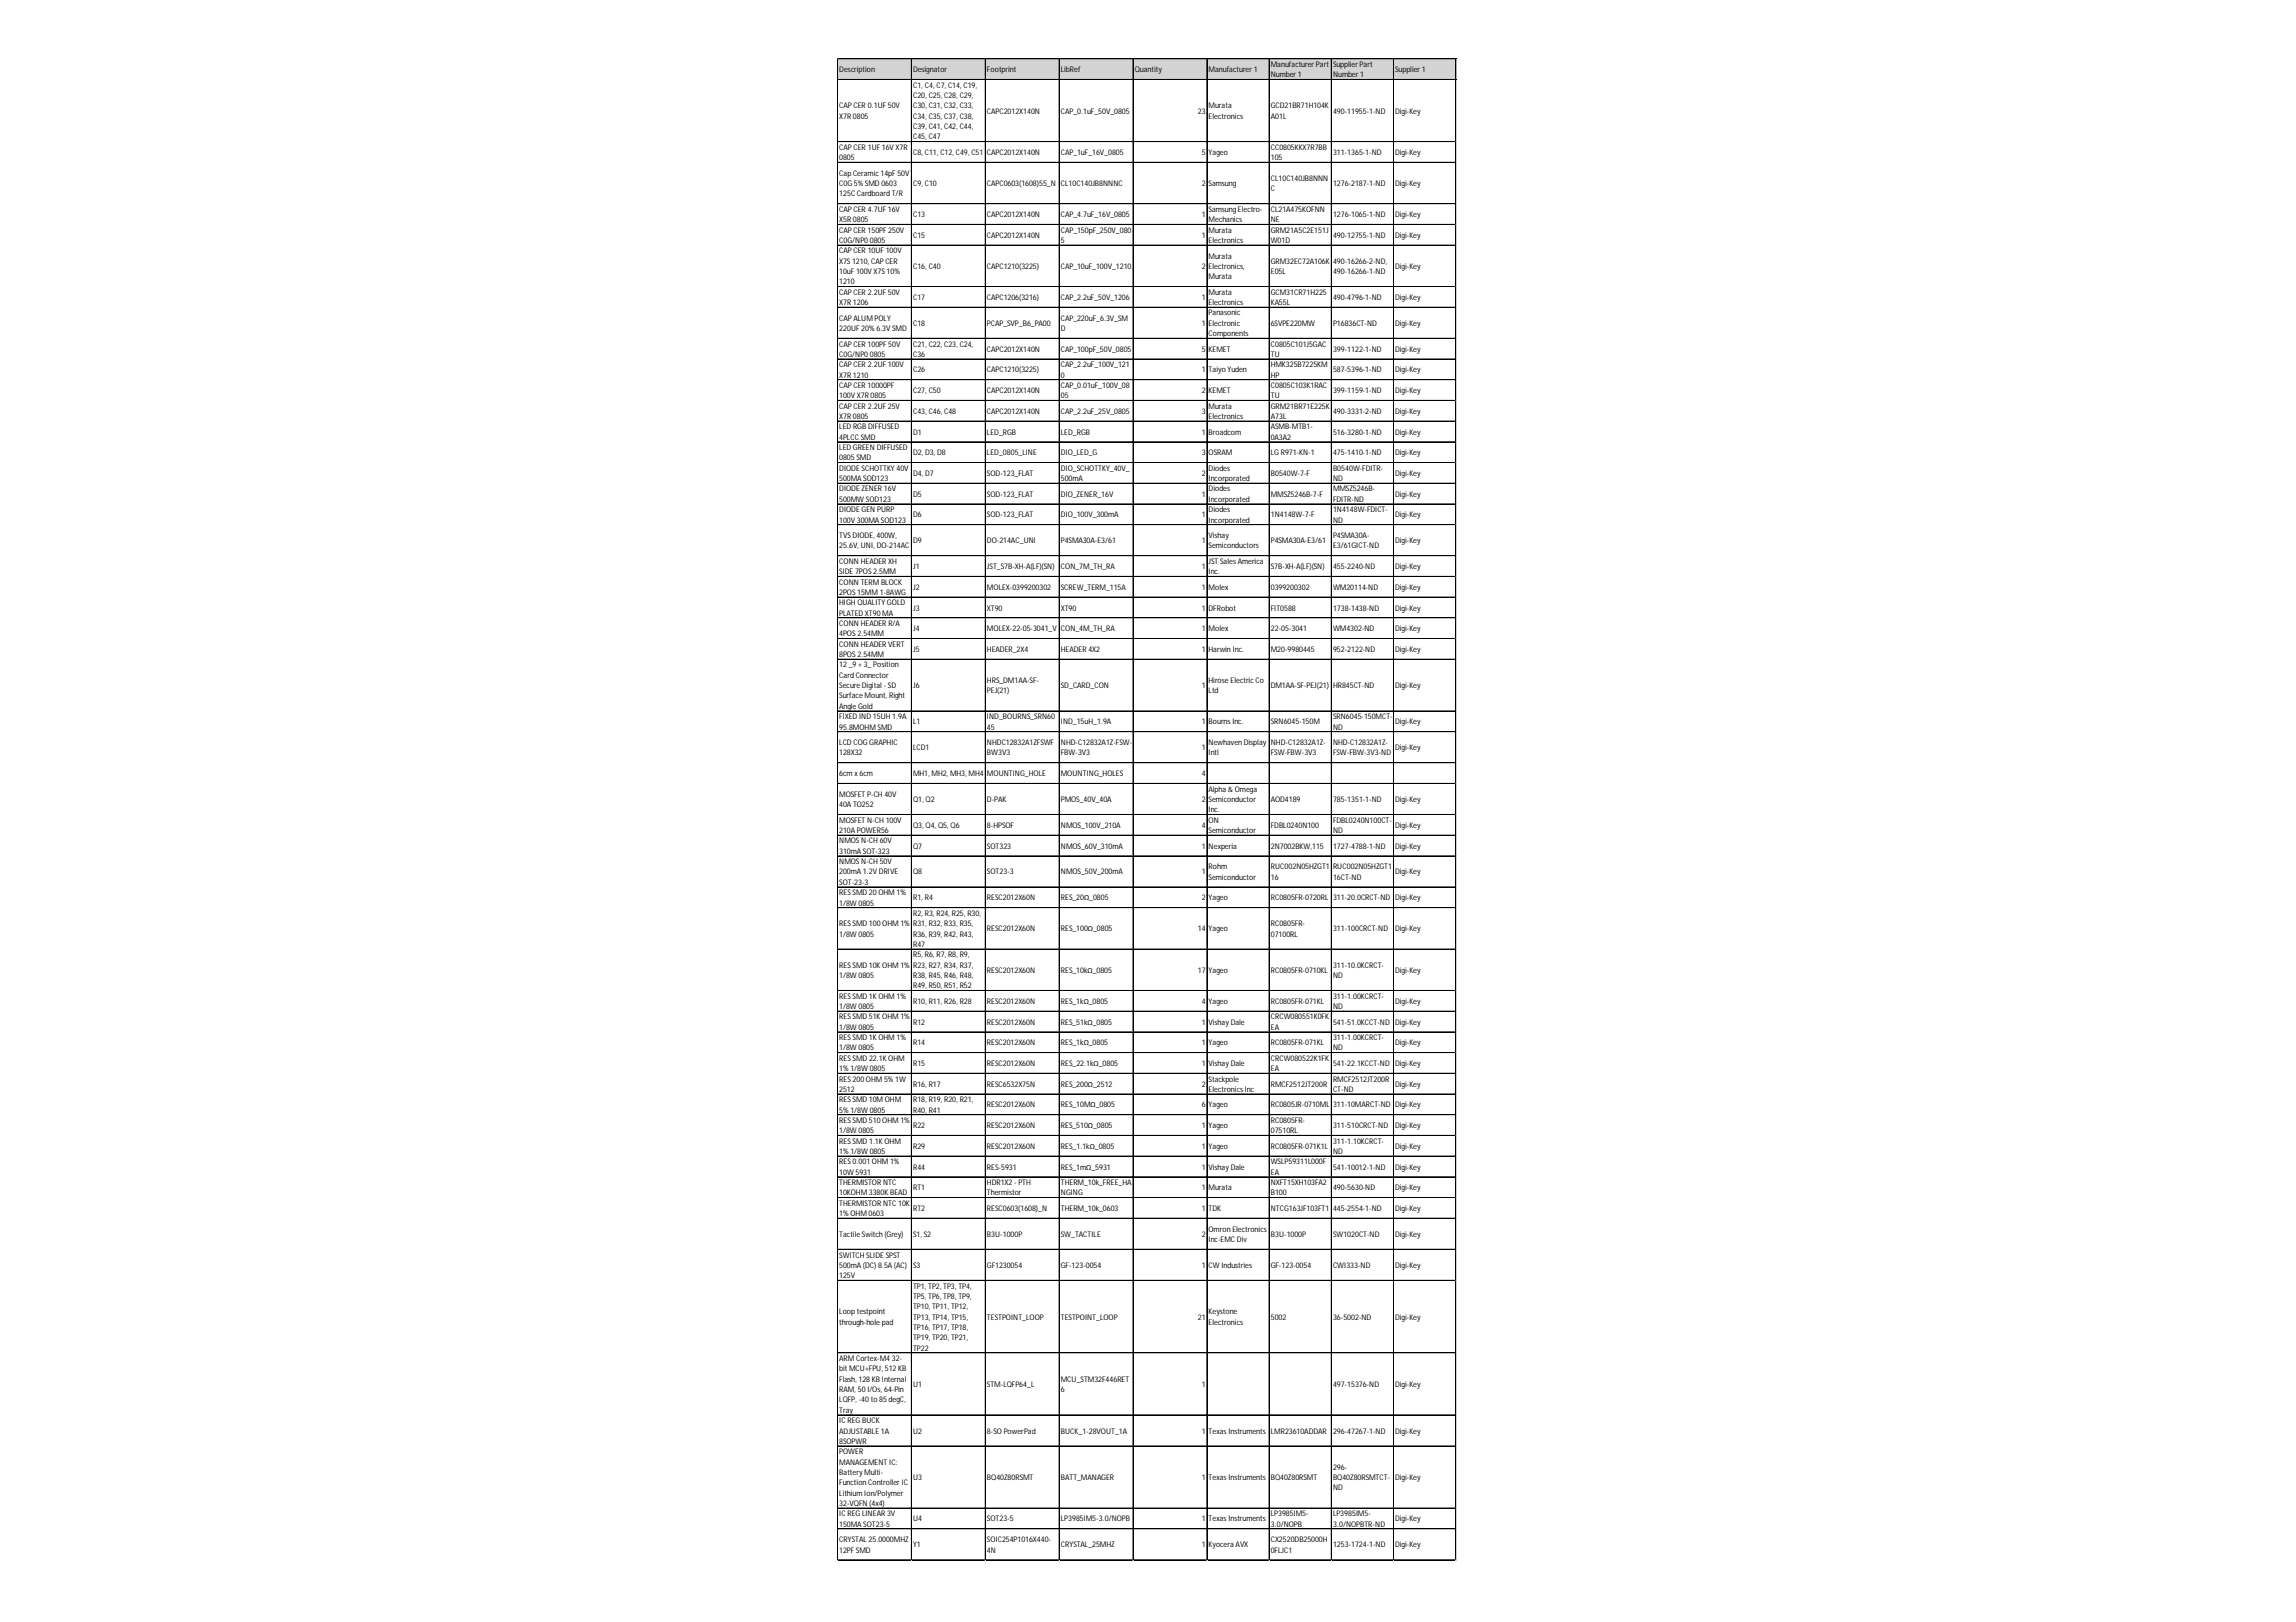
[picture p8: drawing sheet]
<svg xmlns="http://www.w3.org/2000/svg" width="297mm" height="210mm" viewBox="0 0 297 210" stroke-linecap="round" stroke-linejoin="round" font-family="sans-serif">
<defs><g id="words">
<g font-size="1">
<text x="108.6" y="9.3">Description</text>
<text x="118.1" y="9.3">Designator</text>
<text x="118.1" y="11.4">C1, C4, C7, C14, C19,</text>
<text x="127.7" y="9.3">Footprint</text>
<text x="137.2" y="9.3">LibRef</text>
<text x="146.8" y="9.3">Quantity</text>
<text x="156.4" y="9.3">Manufacturer 1</text>
<text x="164.4" y="8.7">Manufacturer Part</text>
<text x="164.4" y="10">Number 1</text>
<text x="172.5" y="8.7">Supplier Part</text>
<text x="172.5" y="10">Number 1</text>
<text x="180.5" y="9.3">Supplier 1</text>
<text x="108.6" y="14">CAP CER 0.1UF 50V</text>
<text x="108.6" y="15.4">X7R 0805</text>
<text x="118.1" y="12.7">C20, C25, C28, C29,</text>
<text x="118.1" y="14">C30, C31, C32, C33,</text>
<text x="118.1" y="15.4">C34, C35, C37, C38,</text>
<text x="118.1" y="16.7">C39, C41, C42, C44,</text>
<text x="127.7" y="14.7">CAPC2012X140N</text>
<text x="137.2" y="14.7">CAP_0.1uF_50V_0805</text>
<text x="155" y="14.7">23</text>
<text x="156.4" y="14">Murata</text>
<text x="156.4" y="15.4">Electronics</text>
<text x="164.4" y="14">GCD21BR71H104K</text>
<text x="164.4" y="15.4">A01L</text>
<text x="172.5" y="14.7">490-11955-1-ND</text>
<text x="180.5" y="14.7">Digi-Key</text>
<text x="108.6" y="19.4">CAP CER 1UF 16V X7R</text>
<text x="108.6" y="20.7">0805</text>
<text x="108.6" y="22.7">Cap Ceramic14pF 50V</text>
<text x="118.1" y="18.1">C45, C47</text>
<text x="118.1" y="20.1">C8, C11, C12, C49, C51</text>
<text x="127.7" y="20.1">CAPC2012X140N</text>
<text x="137.2" y="20.1">CAP_1uF_16V_0805</text>
<text x="155.5" y="20.1">5</text>
<text x="156.4" y="20.1">Yageo</text>
<text x="164.4" y="19.4">CC0805KKX7R7BB</text>
<text x="164.4" y="20.7">105</text>
<text x="164.4" y="23.4">CL10C140JB8NNN</text>
<text x="172.5" y="20.1">311-1365-1-ND</text>
<text x="180.5" y="20.1">Digi-Key</text>
<text x="108.6" y="24.1">C0G 5% SMD 0603</text>
<text x="108.6" y="25.4">125C Cardboard T/R</text>
<text x="108.6" y="27.4">CAP CER 4.7UF 16V</text>
<text x="108.6" y="28.8">X5R 0805</text>
<text x="118.1" y="24.1">C9, C10</text>
<text x="118.1" y="28.1">C13</text>
<text x="127.7" y="24.1">CAPC0603(1608)55_N</text>
<text x="127.7" y="28.1">CAPC2012X140N</text>
<text x="137.2" y="24.1">CL10C140JB8NNNC</text>
<text x="137.2" y="28.1">CAP_4.7uF_16V_0805</text>
<text x="155.5" y="24.1">2</text>
<text x="155.5" y="28.1">1</text>
<text x="156.4" y="24.1">Samsung</text>
<text x="156.4" y="27.4">Samsung Electro-</text>
<text x="156.4" y="28.8">Mechanics</text>
<text x="164.4" y="24.7">C</text>
<text x="164.4" y="27.4">CL21A475KOFNN</text>
<text x="164.4" y="28.8">NE</text>
<text x="172.5" y="24.1">1276-2187-1-ND</text>
<text x="172.5" y="28.1">1276-1065-1-ND</text>
<text x="180.5" y="24.1">Digi-Key</text>
<text x="180.5" y="28.1">Digi-Key</text>
<text x="108.6" y="30.1">CAP CER 150PF 250V</text>
<text x="108.6" y="31.4">C0G/NP0 0805</text>
<text x="108.6" y="32.8">CAP CER 10UF 100V</text>
<text x="108.6" y="34.1">X7S1210, CAP CER</text>
<text x="108.6" y="35.5">10uF 100V X7S10%</text>
<text x="118.1" y="30.8">C15</text>
<text x="118.1" y="34.8">C16, C40</text>
<text x="127.7" y="30.8">CAPC2012X140N</text>
<text x="127.7" y="34.8">CAPC1210(3225)</text>
<text x="137.2" y="30.1">CAP_150pF_250V_080</text>
<text x="137.2" y="31.4">5</text>
<text x="137.2" y="34.8">CAP_10uF_100V_1210</text>
<text x="155.5" y="30.8">1</text>
<text x="155.5" y="34.8">2</text>
<text x="156.4" y="30.1">Murata</text>
<text x="156.4" y="31.4">Electronics</text>
<text x="156.4" y="33.5">Murata</text>
<text x="156.4" y="34.8">Electronics,</text>
<text x="164.4" y="30.1">GRM21A5C2E151J</text>
<text x="164.4" y="31.4">W01D</text>
<text x="164.4" y="34.1">GRM32EC72A106K</text>
<text x="164.4" y="35.5">E05L</text>
<text x="172.5" y="30.8">490-12755-1-ND</text>
<text x="172.5" y="34.1">490-16266-2-ND,</text>
<text x="172.5" y="35.5">490-16266-1-ND</text>
<text x="180.5" y="30.8">Digi-Key</text>
<text x="180.5" y="34.8">Digi-Key</text>
<text x="108.6" y="36.8">1210</text>
<text x="108.6" y="38.1">CAP CER 2.2UF 50V</text>
<text x="108.6" y="39.5">X7R 1206</text>
<text x="108.6" y="41.5">CAPALUM POLY</text>
<text x="118.1" y="38.8">C17</text>
<text x="127.7" y="38.8">CAPC1206(3216)</text>
<text x="137.2" y="38.8">CAP_2.2uF_50V_1206</text>
<text x="137.2" y="41.5">CAP_220uF_6.3V_SM</text>
<text x="155.5" y="38.8">1</text>
<text x="156.4" y="36.1">Murata</text>
<text x="156.4" y="38.1">Murata</text>
<text x="156.4" y="39.5">Electronics</text>
<text x="156.4" y="40.8">Panasonic</text>
<text x="164.4" y="38.1">GCM31CR71H225</text>
<text x="164.4" y="39.5">KA55L</text>
<text x="172.5" y="38.8">490-4796-1-ND</text>
<text x="180.5" y="38.8">Digi-Key</text>
<text x="108.6" y="42.8">220UF 20% 6.3V SMD</text>
<text x="108.6" y="44.8">CAP CER 100PF 50V</text>
<text x="108.6" y="46.2">C0G/NP0 0805</text>
<text x="108.6" y="47.5">CAP CER 2.2UF 100V</text>
<text x="118.1" y="42.2">C18</text>
<text x="118.1" y="44.8">C21, C22, C23, C24,</text>
<text x="118.1" y="46.2">C36</text>
<text x="127.7" y="42.2">PCAP_SVP_B6_PA00</text>
<text x="127.7" y="45.5">CAPC2012X140N</text>
<text x="137.2" y="42.8">D</text>
<text x="137.2" y="45.5">CAP_100pF_50V_0805</text>
<text x="137.2" y="47.5">CAP_2.2uF_100V_121</text>
<text x="155.5" y="42.2">1</text>
<text x="155.5" y="45.5">5</text>
<text x="156.4" y="42.2">Electronic</text>
<text x="156.4" y="43.5">Components</text>
<text x="156.4" y="45.5">KEMET</text>
<text x="164.4" y="42.2">6SVPE220MW</text>
<text x="164.4" y="44.8">C0805C101J5GAC</text>
<text x="164.4" y="46.2">TU</text>
<text x="164.4" y="47.5">HMK325B7225KM</text>
<text x="172.5" y="42.2">P16836CT-ND</text>
<text x="172.5" y="45.5">399-1122-1-ND</text>
<text x="180.5" y="42.2">Digi-Key</text>
<text x="180.5" y="45.5">Digi-Key</text>
<text x="108.6" y="48.9">X7R 1210</text>
<text x="108.6" y="50.2">CAP CER 10000PF</text>
<text x="108.6" y="51.5">100V X7R 0805</text>
<text x="108.6" y="52.9">CAP CER 2.2UF 25V</text>
<text x="118.1" y="48.2">C26</text>
<text x="118.1" y="50.9">C27, C50</text>
<text x="118.1" y="53.6">C43, C46, C48</text>
<text x="127.7" y="48.2">CAPC1210(3225)</text>
<text x="127.7" y="50.9">CAPC2012X140N</text>
<text x="127.7" y="53.6">CAPC2012X140N</text>
<text x="137.2" y="48.9">0</text>
<text x="137.2" y="50.2">CAP_0.01uF_100V_08</text>
<text x="137.2" y="51.5">05</text>
<text x="137.2" y="53.6">CAP_2.2uF_25V_0805</text>
<text x="155.5" y="48.2">1</text>
<text x="155.5" y="50.9">2</text>
<text x="155.5" y="53.6">3</text>
<text x="156.4" y="48.2">Taiyo Yuden</text>
<text x="156.4" y="50.9">KEMET</text>
<text x="156.4" y="52.9">Murata</text>
<text x="164.4" y="48.9">HP</text>
<text x="164.4" y="50.2">C0805C103K1RAC</text>
<text x="164.4" y="51.5">TU</text>
<text x="164.4" y="52.9">GRM21BR71E225K</text>
<text x="172.5" y="48.2">587-5396-1-ND</text>
<text x="172.5" y="50.9">399-1159-1-ND</text>
<text x="172.5" y="53.6">490-3331-2-ND</text>
<text x="180.5" y="48.2">Digi-Key</text>
<text x="180.5" y="50.9">Digi-Key</text>
<text x="180.5" y="53.6">Digi-Key</text>
<text x="108.6" y="54.2">X7R 0805</text>
<text x="108.6" y="55.6">LED RGB DIFFUSED</text>
<text x="108.6" y="56.9">4PLCC SMD</text>
<text x="108.6" y="58.2">LED GREEN DIFFUSED</text>
<text x="108.6" y="59.6">0805 SMD</text>
<text x="118.1" y="56.2">D1</text>
<text x="118.1" y="58.9">D2, D3, D8</text>
<text x="127.7" y="56.2">LED_RGB</text>
<text x="127.7" y="58.9">LED_0805_LINE</text>
<text x="137.2" y="56.2">LED_RGB</text>
<text x="137.2" y="58.9">DIO_LED_G</text>
<text x="155.5" y="56.2">1</text>
<text x="155.5" y="58.9">3</text>
<text x="156.4" y="54.2">Electronics</text>
<text x="156.4" y="56.2">Broadcom</text>
<text x="156.4" y="58.9">OSRAM</text>
<text x="164.4" y="54.2">A73L</text>
<text x="164.4" y="55.6">ASMB-MTB1-</text>
<text x="164.4" y="56.9">0A3A2</text>
<text x="164.4" y="58.9">LG R971-KN-1</text>
<text x="172.5" y="56.2">516-3280-1-ND</text>
<text x="172.5" y="58.9">475-1410-1-ND</text>
<text x="180.5" y="56.2">Digi-Key</text>
<text x="180.5" y="58.9">Digi-Key</text>
<text x="108.6" y="60.9">DIODE SCHOTTKY 40V</text>
<text x="108.6" y="62.3">500MA SOD123</text>
<text x="108.6" y="63.6">DIODE ZENER 16V</text>
<text x="108.6" y="64.9">500MW SOD123</text>
<text x="118.1" y="61.6">D4, D7</text>
<text x="118.1" y="64.3">D5</text>
<text x="127.7" y="61.6">SOD-123_FLAT</text>
<text x="127.7" y="64.3">SOD-123_FLAT</text>
<text x="137.2" y="60.9">DIO_SCHOTTKY_40V_</text>
<text x="137.2" y="62.3">500mA</text>
<text x="137.2" y="64.3">DIO_ZENER_16V</text>
<text x="155.5" y="61.6">2</text>
<text x="155.5" y="64.3">1</text>
<text x="156.4" y="60.9">Diodes</text>
<text x="156.4" y="62.3">Incorporated</text>
<text x="156.4" y="63.6">Diodes</text>
<text x="156.4" y="64.9">Incorporated</text>
<text x="164.4" y="61.6">B0540W-7-F</text>
<text x="164.4" y="64.3">MMSZ5246B-7-F</text>
<text x="172.5" y="60.9">B0540W-FDITR-</text>
<text x="172.5" y="62.3">ND</text>
<text x="172.5" y="63.6">MMSZ5246B-</text>
<text x="172.5" y="64.9">FDITR-ND</text>
<text x="180.5" y="61.6">Digi-Key</text>
<text x="180.5" y="64.3">Digi-Key</text>
<text x="108.6" y="66.3">DIODE GEN PURP</text>
<text x="108.6" y="67.6">100V 300MA SOD123</text>
<text x="108.6" y="69.6">TVSDIODE, 400W,</text>
<text x="108.6" y="71">25.6V, UNI, DO-214AC</text>
<text x="118.1" y="66.9">D6</text>
<text x="118.1" y="70.3">D9</text>
<text x="127.7" y="66.9">SOD-123_FLAT</text>
<text x="127.7" y="70.3">DO-214AC_UNI</text>
<text x="137.2" y="66.9">DIO_100V_300mA</text>
<text x="137.2" y="70.3">P4SMA30A-E3/61</text>
<text x="155.5" y="66.9">1</text>
<text x="155.5" y="70.3">1</text>
<text x="156.4" y="66.3">Diodes</text>
<text x="156.4" y="67.6">Incorporated</text>
<text x="156.4" y="69.6">Vishay</text>
<text x="156.4" y="71">Semiconductors</text>
<text x="164.4" y="66.9">1N4148W-7-F</text>
<text x="164.4" y="70.3">P4SMA30A-E3/61</text>
<text x="172.5" y="66.3">1N4148W-FDICT-</text>
<text x="172.5" y="67.6">ND</text>
<text x="172.5" y="69.6">P4SMA30A-</text>
<text x="172.5" y="71">E3/61GICT-ND</text>
<text x="180.5" y="66.9">Digi-Key</text>
<text x="180.5" y="70.3">Digi-Key</text>
<text x="108.6" y="73">CONN HEADER XH</text>
<text x="108.6" y="74.3">SIDE 7POS 2.5MM</text>
<text x="108.6" y="75.7">CONN TERM BLOCK</text>
<text x="108.6" y="77">2POS15MM 1-8AWG</text>
<text x="118.1" y="73.6">J1</text>
<text x="118.1" y="76.3">J2</text>
<text x="127.7" y="73.6">JST_S7B-XH-A(LF)(SN)</text>
<text x="127.7" y="76.3">MOLEX-0399200302</text>
<text x="137.2" y="73.6">CON_7M_TH_RA</text>
<text x="137.2" y="76.3">SCREW_TERM_115A</text>
<text x="155.5" y="73.6">1</text>
<text x="155.5" y="76.3">1</text>
<text x="156.4" y="73">JST Sales America</text>
<text x="156.4" y="74.3">Inc.</text>
<text x="156.4" y="76.3">Molex</text>
<text x="164.4" y="73.6">S7B-XH-A(LF)(SN)</text>
<text x="164.4" y="76.3">0399200302</text>
<text x="172.5" y="73.6">455-2240-ND</text>
<text x="172.5" y="76.3">WM20114-ND</text>
<text x="180.5" y="73.6">Digi-Key</text>
<text x="180.5" y="76.3">Digi-Key</text>
<text x="108.6" y="78.3">HIGH QUALITY GOLD</text>
<text x="108.6" y="79.7">PLATED XT90 MA</text>
<text x="108.6" y="81">CONN HEADER R/A</text>
<text x="108.6" y="82.4">4POS 2.54MM</text>
<text x="108.6" y="83.7">CONN HEADER VERT</text>
<text x="118.1" y="79">J3</text>
<text x="118.1" y="81.7">J4</text>
<text x="127.7" y="79">XT90</text>
<text x="127.7" y="81.7">MOLEX-22-05-3041_V</text>
<text x="137.2" y="79">XT90</text>
<text x="137.2" y="81.7">CON_4M_TH_RA</text>
<text x="155.5" y="79">1</text>
<text x="155.5" y="81.7">1</text>
<text x="156.4" y="79">DFRobot</text>
<text x="156.4" y="81.7">Molex</text>
<text x="164.4" y="79">FIT0588</text>
<text x="164.4" y="81.7">22-05-3041</text>
<text x="172.5" y="79">1738-1438-ND</text>
<text x="172.5" y="81.7">WM4302-ND</text>
<text x="180.5" y="79">Digi-Key</text>
<text x="180.5" y="81.7">Digi-Key</text>
<text x="108.6" y="85">8POS 2.54MM</text>
<text x="108.6" y="86.4">12 _9 + 3_ Position</text>
<text x="108.6" y="87.7">Card Connector</text>
<text x="108.6" y="89.1">Secure Digital - SD</text>
<text x="118.1" y="84.4">J5</text>
<text x="118.1" y="89.1">J6</text>
<text x="127.7" y="84.4">HEADER_2X4</text>
<text x="127.7" y="88.4">HRS_DM1AA-SF-</text>
<text x="127.7" y="89.7">PEJ(21)</text>
<text x="137.2" y="84.4">HEADER 4X2</text>
<text x="137.2" y="89.1">SD_CARD_CON</text>
<text x="155.5" y="84.4">1</text>
<text x="155.5" y="89.1">1</text>
<text x="156.4" y="84.4">Harwin Inc.</text>
<text x="156.4" y="88.4">Hirose Electric Co</text>
<text x="156.4" y="89.7">Ltd</text>
<text x="164.4" y="84.4">M20-9980445</text>
<text x="164.4" y="89.1">DM1AA-SF-PEJ(21)</text>
<text x="172.5" y="84.4">952-2122-ND</text>
<text x="172.5" y="89.1">HR845CT-ND</text>
<text x="180.5" y="84.4">Digi-Key</text>
<text x="180.5" y="89.1">Digi-Key</text>
<text x="108.6" y="90.4">Surface Mount, Right</text>
<text x="108.6" y="91.7">Angle Gold</text>
<text x="108.6" y="93.1">FIXED IND 15UH 1.9A</text>
<text x="108.6" y="94.4">95.8MOHM SMD</text>
<text x="118.1" y="93.7">L1</text>
<text x="127.7" y="93.1">IND_BOURNS_SRN60</text>
<text x="127.7" y="94.4">45</text>
<text x="137.2" y="93.7">IND_15uH_1.9A</text>
<text x="155.5" y="93.7">1</text>
<text x="156.4" y="93.7">Bourns Inc.</text>
<text x="164.4" y="93.7">SRN6045-150M</text>
<text x="172.5" y="93.1">SRN6045-150MCT-</text>
<text x="172.5" y="94.4">ND</text>
<text x="180.5" y="93.7">Digi-Key</text>
<text x="108.6" y="96.4">LCD COG GRAPHIC</text>
<text x="108.6" y="97.8">128X32</text>
<text x="108.6" y="100.4">6cm x 6cm</text>
<text x="118.1" y="97.1">LCD1</text>
<text x="118.1" y="100.4">MH1, MH2, MH3, MH4</text>
<text x="127.7" y="96.4">NHDC12832A1ZFSWF</text>
<text x="127.7" y="97.8">BW3V3</text>
<text x="127.7" y="100.4">MOUNTING_HOLE</text>
<text x="137.2" y="96.4">NHD-C12832A1Z-FSW-</text>
<text x="137.2" y="97.8">FBW-3V3</text>
<text x="137.2" y="100.4">MOUNTING_HOLES</text>
<text x="155.5" y="97.1">1</text>
<text x="155.5" y="100.4">4</text>
<text x="156.4" y="96.4">Newhaven Display</text>
<text x="156.4" y="97.8">Intl</text>
<text x="164.4" y="96.4">NHD-C12832A1Z-</text>
<text x="164.4" y="97.8">FSW-FBW-3V3</text>
<text x="172.5" y="96.4">NHD-C12832A1Z-</text>
<text x="172.5" y="97.8">FSW-FBW-3V3-ND</text>
<text x="180.5" y="97.1">Digi-Key</text>
<text x="108.6" y="103.1">MOSFET P-CH 40V</text>
<text x="108.6" y="104.5">40A TO252</text>
<text x="108.6" y="106.5">MOSFET N-CH 100V</text>
<text x="108.6" y="107.8">210A POWER56</text>
<text x="118.1" y="103.8">Q1, Q2</text>
<text x="118.1" y="107.1">Q3, Q4, Q5, Q6</text>
<text x="127.7" y="103.8">D-PAK</text>
<text x="127.7" y="107.1">8-HPSOF</text>
<text x="137.2" y="103.8">PMOS_40V_40A</text>
<text x="137.2" y="107.1">NMOS_100V_210A</text>
<text x="155.5" y="103.8">2</text>
<text x="155.5" y="107.1">4</text>
<text x="156.4" y="102.4">Alpha &amp; Omega</text>
<text x="156.4" y="103.8">Semiconductor</text>
<text x="156.4" y="105.1">Inc.</text>
<text x="156.4" y="106.5">ON</text>
<text x="156.4" y="107.8">Semiconductor</text>
<text x="164.4" y="103.8">AOD4189</text>
<text x="164.4" y="107.1">FDBL0240N100</text>
<text x="172.5" y="103.8">785-1351-1-ND</text>
<text x="172.5" y="106.5">FDBL0240N100CT-</text>
<text x="172.5" y="107.8">ND</text>
<text x="180.5" y="103.8">Digi-Key</text>
<text x="180.5" y="107.1">Digi-Key</text>
<text x="108.6" y="109.1">NMOS N-CH 60V</text>
<text x="108.6" y="110.5">310mA SOT-323</text>
<text x="108.6" y="111.8">NMOS N-CH 50V</text>
<text x="108.6" y="113.2">200mA 1.2V DRIVE</text>
<text x="118.1" y="109.8">Q7</text>
<text x="118.1" y="113.2">Q8</text>
<text x="127.7" y="109.8">SOT323</text>
<text x="127.7" y="113.2">SOT23-3</text>
<text x="137.2" y="109.8">NMOS_60V_310mA</text>
<text x="137.2" y="113.2">NMOS_50V_200mA</text>
<text x="155.5" y="109.8">1</text>
<text x="155.5" y="113.2">1</text>
<text x="156.4" y="109.8">Nexperia</text>
<text x="156.4" y="112.5">Rohm</text>
<text x="156.4" y="113.8">Semiconductor</text>
<text x="164.4" y="109.8">2N7002BKW,115</text>
<text x="164.4" y="112.5">RUC002N05HZGT1</text>
<text x="164.4" y="113.8">16</text>
<text x="172.5" y="109.8">1727-4788-1-ND</text>
<text x="172.5" y="112.5">RUC002N05HZGT1</text>
<text x="172.5" y="113.8">16CT-ND</text>
<text x="180.5" y="109.8">Digi-Key</text>
<text x="180.5" y="113.2">Digi-Key</text>
<text x="108.6" y="114.5">SOT-23-3</text>
<text x="108.6" y="115.8">RESSMD 20 OHM 1%</text>
<text x="108.6" y="117.2">1/8W 0805</text>
<text x="108.6" y="119.9">RESSMD 100 OHM 1%</text>
<text x="118.1" y="116.5">R1, R4</text>
<text x="118.1" y="118.5">R2, R3, R24, R25, R30,</text>
<text x="118.1" y="119.9">R31, R32, R33, R35,</text>
<text x="127.7" y="116.5">RESC2012X60N</text>
<text x="137.2" y="116.5">RES_20Ω_0805</text>
<text x="155.5" y="116.5">2</text>
<text x="156.4" y="116.5">Yageo</text>
<text x="164.4" y="116.5">RC0805FR-0720RL</text>
<text x="164.4" y="119.9">RC0805FR-</text>
<text x="172.5" y="116.5">311-20.0CRCT-ND</text>
<text x="180.5" y="116.5">Digi-Key</text>
<text x="108.6" y="121.2">1/8W 0805</text>
<text x="108.6" y="125.2">RESSMD 10K OHM 1%</text>
<text x="118.1" y="121.2">R36, R39, R42, R43,</text>
<text x="118.1" y="122.5">R47</text>
<text x="118.1" y="123.9">R5, R6, R7, R8, R9,</text>
<text x="118.1" y="125.2">R23, R27, R34, R37,</text>
<text x="127.7" y="120.5">RESC2012X60N</text>
<text x="127.7" y="125.9">RESC2012X60N</text>
<text x="137.2" y="120.5">RES_100Ω_0805</text>
<text x="137.2" y="125.9">RES_10kΩ_0805</text>
<text x="155" y="120.5">14</text>
<text x="155" y="125.9">17</text>
<text x="156.4" y="120.5">Yageo</text>
<text x="156.4" y="125.9">Yageo</text>
<text x="164.4" y="121.2">07100RL</text>
<text x="164.4" y="125.9">RC0805FR-0710KL</text>
<text x="172.5" y="120.5">311-100CRCT-ND</text>
<text x="172.5" y="125.2">311-10.0KCRCT-</text>
<text x="180.5" y="120.5">Digi-Key</text>
<text x="180.5" y="125.9">Digi-Key</text>
<text x="108.6" y="126.6">1/8W 0805</text>
<text x="108.6" y="129.2">RESSMD 1K OHM 1%</text>
<text x="108.6" y="130.6">1/8W 0805</text>
<text x="108.6" y="131.9">RESSMD 51K OHM 1%</text>
<text x="118.1" y="126.6">R38, R45, R46, R48,</text>
<text x="118.1" y="127.9">R49, R50, R51, R52</text>
<text x="118.1" y="129.9">R10, R11, R26, R28</text>
<text x="127.7" y="129.9">RESC2012X60N</text>
<text x="137.2" y="129.9">RES_1kΩ_0805</text>
<text x="155.5" y="129.9">4</text>
<text x="156.4" y="129.9">Yageo</text>
<text x="164.4" y="129.9">RC0805FR-071KL</text>
<text x="164.4" y="131.9">CRCW080551K0FK</text>
<text x="172.5" y="126.6">ND</text>
<text x="172.5" y="129.2">311-1.00KCRCT-</text>
<text x="172.5" y="130.6">ND</text>
<text x="180.5" y="129.9">Digi-Key</text>
<text x="108.6" y="133.3">1/8W 0805</text>
<text x="108.6" y="134.6">RESSMD 1K OHM 1%</text>
<text x="108.6" y="135.9">1/8W 0805</text>
<text x="108.6" y="137.3">RESSMD 22.1K OHM</text>
<text x="118.1" y="132.6">R12</text>
<text x="118.1" y="135.3">R14</text>
<text x="118.1" y="138">R15</text>
<text x="127.7" y="132.6">RESC2012X60N</text>
<text x="127.7" y="135.3">RESC2012X60N</text>
<text x="127.7" y="138">RESC2012X60N</text>
<text x="137.2" y="132.6">RES_51kΩ_0805</text>
<text x="137.2" y="135.3">RES_1kΩ_0805</text>
<text x="137.2" y="138">RES_22.1kΩ_0805</text>
<text x="155.5" y="132.6">1</text>
<text x="155.5" y="135.3">1</text>
<text x="155.5" y="138">1</text>
<text x="156.4" y="132.6">Vishay Dale</text>
<text x="156.4" y="135.3">Yageo</text>
<text x="156.4" y="138">Vishay Dale</text>
<text x="164.4" y="133.3">EA</text>
<text x="164.4" y="135.3">RC0805FR-071KL</text>
<text x="164.4" y="137.3">CRCW080522K1FK</text>
<text x="172.5" y="132.6">541-51.0KCCT-ND</text>
<text x="172.5" y="134.6">311-1.00KCRCT-</text>
<text x="172.5" y="135.9">ND</text>
<text x="172.5" y="138">541-22.1KCCT-ND</text>
<text x="180.5" y="132.6">Digi-Key</text>
<text x="180.5" y="135.3">Digi-Key</text>
<text x="180.5" y="138">Digi-Key</text>
<text x="108.6" y="138.6">1% 1/8W 0805</text>
<text x="108.6" y="140">RES200 OHM 5% 1W</text>
<text x="108.6" y="141.3">2512</text>
<text x="108.6" y="142.6">RESSMD 10M OHM</text>
<text x="108.6" y="144">5% 1/8W 0805</text>
<text x="118.1" y="140.6">R16, R17</text>
<text x="118.1" y="142.6">R18, R19, R20, R21,</text>
<text x="118.1" y="144">R40, R41</text>
<text x="127.7" y="140.6">RESC6532X75N</text>
<text x="127.7" y="143.3">RESC2012X60N</text>
<text x="137.2" y="140.6">RES_200Ω_2512</text>
<text x="137.2" y="143.3">RES_10MΩ_0805</text>
<text x="155.5" y="140.6">2</text>
<text x="155.5" y="143.3">6</text>
<text x="156.4" y="140">Stackpole</text>
<text x="156.4" y="141.3">Electronics Inc</text>
<text x="156.4" y="143.3">Yageo</text>
<text x="164.4" y="138.6">EA</text>
<text x="164.4" y="140.6">RMCF2512JT200R</text>
<text x="164.4" y="143.3">RC0805JR-0710ML</text>
<text x="172.5" y="140">RMCF2512JT200R</text>
<text x="172.5" y="141.3">CT-ND</text>
<text x="172.5" y="143.3">311-10MARCT-ND</text>
<text x="180.5" y="140.6">Digi-Key</text>
<text x="180.5" y="143.3">Digi-Key</text>
<text x="108.6" y="145.3">RESSMD 510 OHM 1%</text>
<text x="108.6" y="146.7">1/8W 0805</text>
<text x="108.6" y="148">RESSMD 1.1K OHM</text>
<text x="108.6" y="149.3">1% 1/8W 0805</text>
<text x="118.1" y="146">R22</text>
<text x="118.1" y="148.7">R29</text>
<text x="127.7" y="146">RESC2012X60N</text>
<text x="127.7" y="148.7">RESC2012X60N</text>
<text x="137.2" y="146">RES_510Ω_0805</text>
<text x="137.2" y="148.7">RES_1.1kΩ_0805</text>
<text x="155.5" y="146">1</text>
<text x="155.5" y="148.7">1</text>
<text x="156.4" y="146">Yageo</text>
<text x="156.4" y="148.7">Yageo</text>
<text x="164.4" y="145.3">RC0805FR-</text>
<text x="164.4" y="146.7">07510RL</text>
<text x="164.4" y="148.7">RC0805FR-071K1L</text>
<text x="172.5" y="146">311-510CRCT-ND</text>
<text x="172.5" y="148">311-1.10KCRCT-</text>
<text x="172.5" y="149.3">ND</text>
<text x="180.5" y="146">Digi-Key</text>
<text x="180.5" y="148.7">Digi-Key</text>
<text x="108.6" y="150.7">RES0.001 OHM 1%</text>
<text x="108.6" y="152">10W 5931</text>
<text x="108.6" y="153.4">THERMISTOR NTC</text>
<text x="108.6" y="154.7">10KOHM 3380K BEAD</text>
<text x="118.1" y="151.3">R44</text>
<text x="118.1" y="154">RT1</text>
<text x="127.7" y="151.3">RES-5931</text>
<text x="127.7" y="153.4">HDR1X2 - PTH</text>
<text x="127.7" y="154.7">Thermistor</text>
<text x="137.2" y="151.3">RES_1mΩ_5931</text>
<text x="137.2" y="153.4">THERM_10k_FREE_HA</text>
<text x="137.2" y="154.7">NGING</text>
<text x="155.5" y="151.3">1</text>
<text x="155.5" y="154">1</text>
<text x="156.4" y="151.3">Vishay Dale</text>
<text x="156.4" y="154">Murata</text>
<text x="164.4" y="150.7">WSLP59311L000F</text>
<text x="164.4" y="152">EA</text>
<text x="164.4" y="153.4">NXFT15XH103FA2</text>
<text x="164.4" y="154.7">B100</text>
<text x="172.5" y="151.3">541-10012-1-ND</text>
<text x="172.5" y="154">490-5630-ND</text>
<text x="180.5" y="151.3">Digi-Key</text>
<text x="180.5" y="154">Digi-Key</text>
<text x="108.6" y="156">THERMISTOR NTC 10K</text>
<text x="108.6" y="157.4">1% OHM 0603</text>
<text x="108.6" y="160.1">Tactile Switch (Grey)</text>
<text x="118.1" y="156.7">RT2</text>
<text x="118.1" y="160.1">S1, S2</text>
<text x="127.7" y="156.7">RESC0603(1608)_N</text>
<text x="127.7" y="160.1">B3U-1000P</text>
<text x="137.2" y="156.7">THERM_10k_0603</text>
<text x="137.2" y="160.1">SW_TACTILE</text>
<text x="155.5" y="156.7">1</text>
<text x="155.5" y="160.1">2</text>
<text x="156.4" y="156.7">TDK</text>
<text x="156.4" y="159.4">Omron Electronics</text>
<text x="156.4" y="160.7">Inc-EMC Div</text>
<text x="164.4" y="156.7">NTCG163JF103FT1</text>
<text x="164.4" y="160.1">B3U-1000P</text>
<text x="172.5" y="156.7">445-2554-1-ND</text>
<text x="172.5" y="160.1">SW1020CT-ND</text>
<text x="180.5" y="156.7">Digi-Key</text>
<text x="180.5" y="160.1">Digi-Key</text>
<text x="108.6" y="162.7">SWITCH SLIDE SPST</text>
<text x="108.6" y="164.1">500mA (DC) 8.5A (AC)</text>
<text x="108.6" y="165.4">125V</text>
<text x="118.1" y="164.1">S3</text>
<text x="118.1" y="166.8">TP1, TP2, TP3, TP4,</text>
<text x="127.7" y="164.1">GF1230054</text>
<text x="137.2" y="164.1">GF-123-0054</text>
<text x="155.5" y="164.1">1</text>
<text x="156.4" y="164.1">CW Industries</text>
<text x="164.4" y="164.1">GF-123-0054</text>
<text x="172.5" y="164.1">CWI333-ND</text>
<text x="180.5" y="164.1">Digi-Key</text>
<text x="108.6" y="170.1">Loop testpoint</text>
<text x="108.6" y="171.4">through-hole pad</text>
<text x="118.1" y="168.1">TP5, TP6, TP8, TP9,</text>
<text x="118.1" y="169.4">TP10, TP11, TP12,</text>
<text x="118.1" y="170.8">TP13, TP14, TP15,</text>
<text x="118.1" y="172.1">TP16, TP17, TP18,</text>
<text x="118.1" y="173.5">TP19, TP20, TP21,</text>
<text x="127.7" y="170.8">TESTPOINT_LOOP</text>
<text x="137.2" y="170.8">TESTPOINT_LOOP</text>
<text x="155" y="170.8">21</text>
<text x="156.4" y="170.1">Keystone</text>
<text x="156.4" y="171.4">Electronics</text>
<text x="164.4" y="170.8">5002</text>
<text x="172.5" y="170.8">36-5002-ND</text>
<text x="180.5" y="170.8">Digi-Key</text>
<text x="108.6" y="176.1">ARM Cortex-M4 32-</text>
<text x="108.6" y="177.5">bit MCU+FPU, 512 KB</text>
<text x="108.6" y="178.8">Flash, 128 KB Internal</text>
<text x="118.1" y="174.8">TP22</text>
<text x="118.1" y="179.5">U1</text>
<text x="127.7" y="179.5">STM-LQFP64_L</text>
<text x="137.2" y="178.8">MCU_STM32F446RET</text>
<text x="155.5" y="179.5">1</text>
<text x="172.5" y="179.5">497-15376-ND</text>
<text x="180.5" y="179.5">Digi-Key</text>
<text x="108.6" y="180.2">RAM, 50 I/Os, 64-Pin</text>
<text x="108.6" y="181.5">LQFP, -40 to 85 degC,</text>
<text x="108.6" y="182.8">Tray</text>
<text x="108.6" y="184.2">IC REG BUCK</text>
<text x="108.6" y="185.5">ADJUSTABLE 1A</text>
<text x="118.1" y="185.5">U2</text>
<text x="127.7" y="185.5">8-SO PowerPad</text>
<text x="137.2" y="180.2">6</text>
<text x="137.2" y="185.5">BUCK_1-28VOUT_1A</text>
<text x="155.5" y="185.5">1</text>
<text x="156.4" y="185.5">Texas Instruments</text>
<text x="164.4" y="185.5">LMR23610ADDAR</text>
<text x="172.5" y="185.5">296-47267-1-ND</text>
<text x="180.5" y="185.5">Digi-Key</text>
<text x="108.6" y="186.8">8SOPWR</text>
<text x="108.6" y="188.2">POWER</text>
<text x="108.6" y="189.5">MANAGEMENT IC:</text>
<text x="108.6" y="190.9">Battery Multi-</text>
<text x="118.1" y="191.5">U3</text>
<text x="127.7" y="191.5">BQ40Z80RSMT</text>
<text x="137.2" y="191.5">BATT_MANAGER</text>
<text x="155.5" y="191.5">1</text>
<text x="156.4" y="191.5">Texas Instruments</text>
<text x="164.4" y="191.5">BQ40Z80RSMT</text>
<text x="172.5" y="190.2">296-</text>
<text x="172.5" y="191.5">BQ40Z80RSMTCT-</text>
<text x="180.5" y="191.5">Digi-Key</text>
<text x="108.6" y="192.2">Function Controller IC</text>
<text x="108.6" y="193.5">Lithium Ion/Polymer</text>
<text x="108.6" y="194.9">32-VQFN (4x4)</text>
<text x="108.6" y="196.2">IC REG LINEAR 3V</text>
<text x="108.6" y="197.6">150MA SOT23-5</text>
<text x="118.1" y="196.9">U4</text>
<text x="127.7" y="196.9">SOT23-5</text>
<text x="137.2" y="196.9">LP3985IM5-3.0/NOPB</text>
<text x="155.5" y="196.9">1</text>
<text x="156.4" y="196.9">Texas Instruments</text>
<text x="164.4" y="196.2">LP3985IM5-</text>
<text x="164.4" y="197.6">3.0/NOPB</text>
<text x="172.5" y="192.9">ND</text>
<text x="172.5" y="196.2">LP3985IM5-</text>
<text x="172.5" y="197.6">3.0/NOPBTR-ND</text>
<text x="180.5" y="196.9">Digi-Key</text>
<text x="108.6" y="199.6">CRYSTAL 25.0000MHZ</text>
<text x="108.6" y="200.9">12PF SMD</text>
<text x="118.1" y="200.2">Y1</text>
<text x="127.7" y="199.6">SOIC254P1016X440-</text>
<text x="127.7" y="200.9">4N</text>
<text x="137.2" y="200.2">CRYSTAL_25MHZ</text>
<text x="155.5" y="200.2">1</text>
<text x="156.4" y="200.2">Kyocera AVX</text>
<text x="164.4" y="199.6">CX2520DB25000H</text>
<text x="164.4" y="200.9">0FLJC1</text>
<text x="172.5" y="200.2">1253-1724-1-ND</text>
<text x="180.5" y="200.2">Digi-Key</text>
</g>
</g></defs>
<path d="M108.4 7.6h80v2.7h-80z" fill="#d3d3d3"/>
<g fill="none" stroke="#000" stroke-width=".13">
<path d="M108.4 7.6v194.3M108.4 7.6h80M108.4 10.3h80M108.4 18.3h80M117.9 7.7v194.2M127.5 7.7v194.2M137 7.7v194.2M146.6 7.7v194.2M156.1 7.7v194.2M156.2 7.7v194.2M164.2 7.7v194.2M172.2 7.7v194.2"/>
<path d="M172.3 7.7v194.2M180.3 7.7v194.2M188.3 7.7v194.2M188.4 7.7v194.2M108.4 21h80M108.4 26.4h80M108.4 29h80M108.4 29.1h80M108.4 31.7h80M108.4 37.1h80M108.4 39.8h80M108.4 43.8h80"/>
<path d="M108.4 46.5h80M108.4 49.1h80M108.4 49.2h80M108.4 51.8h80M108.4 54.5h80M108.4 57.2h80M108.4 59.9h80M108.4 62.5h80M108.4 62.6h80M108.4 65.2h80M108.4 67.9h80M108.4 71.9h80"/>
<path d="M108.4 74.6h80M108.4 77.3h80M108.4 79.9h80M108.4 80h80M108.4 82.6h80M108.4 82.7h80M108.4 85.3h80M108.4 92h80M108.4 94.7h80M108.4 98.7h80M108.4 101.4h80M108.4 105.4h80"/>
<path d="M108.4 108.1h80M108.4 110.8h80M108.4 114.8h80M108.4 117.5h80M108.4 122.8h80M108.4 128.2h80M108.4 130.9h80M108.4 133.5h80M108.4 133.6h80M108.4 136.2h80M108.4 138.9h80M108.4 141.6h80"/>
<path d="M108.4 144.3h80M108.4 146.9h80M108.4 147h80M108.4 149.6h80M108.4 152.3h80M108.4 155h80M108.4 157.6h80M108.4 157.7h80M108.4 161.7h80M108.4 165.7h80M108.4 175.1h80M108.4 183.1h80"/>
<path d="M108.4 187.1h80M108.4 195.2h80M108.4 197.8h80M108.4 197.9h80M108.4 201.9h80"/>
</g>
<path d="M108.4 201.9v.1" fill="none" stroke="#d4d4d4" stroke-width=".13"/>
<path d="M108.4 201.9v.1z" fill="#d4d4d4"/>
<path d="M117.9 201.9v.1" fill="none" stroke="#d4d4d4" stroke-width=".13"/>
<path d="M117.9 201.9l.1 .1z" fill="#d4d4d4"/>
<path d="M127.5 201.9v.1" fill="none" stroke="#d4d4d4" stroke-width=".13"/>
<path d="M127.5 201.9v.1z" fill="#d4d4d4"/>
<path d="M137 201.9v.1" fill="none" stroke="#d4d4d4" stroke-width=".13"/>
<path d="M137 201.9l.1 .1z" fill="#d4d4d4"/>
<path d="M146.6 201.9v.1" fill="none" stroke="#d4d4d4" stroke-width=".13"/>
<path d="M146.6 201.9v.1z" fill="#d4d4d4"/>
<path d="M156.1 201.9v.1" fill="none" stroke="#d4d4d4" stroke-width=".13"/>
<path d="M156.1 201.9l.1 .1z" fill="#d4d4d4"/>
<path d="M164.2 201.9v.1" fill="none" stroke="#d4d4d4" stroke-width=".13"/>
<path d="M164.2 201.9v.1z" fill="#d4d4d4"/>
<path d="M172.2 201.9v.1" fill="none" stroke="#d4d4d4" stroke-width=".13"/>
<path d="M172.2 201.9l.1 .1z" fill="#d4d4d4"/>
<path d="M180.3 201.9v.1" fill="none" stroke="#d4d4d4" stroke-width=".13"/>
<path d="M180.3 201.9v.1z" fill="#d4d4d4"/>
<path d="M188.3 201.9v.1" fill="none" stroke="#d4d4d4" stroke-width=".13"/>
<path d="M188.3 201.9l.1 .1z" fill="#d4d4d4"/>
<path d="M188.4 18.3h.1" fill="none" stroke="#d4d4d4" stroke-width=".13"/>
<path d="M188.4 18.3v.1z" fill="#d4d4d4"/>
<path d="M188.4 21h.1" fill="none" stroke="#d4d4d4" stroke-width=".13"/>
<path d="M188.4 21v.1z" fill="#d4d4d4"/>
<path d="M188.4 26.4h.1" fill="none" stroke="#d4d4d4" stroke-width=".13"/>
<path d="M188.4 29h.1" fill="none" stroke="#d4d4d4" stroke-width=".13"/>
<path d="M188.4 29v.1z" fill="#d4d4d4"/>
<path d="M188.4 31.7h.1" fill="none" stroke="#d4d4d4" stroke-width=".13"/>
<path d="M188.4 31.7v.1z" fill="#d4d4d4"/>
<path d="M188.4 37.1h.1" fill="none" stroke="#d4d4d4" stroke-width=".13"/>
<path d="M188.4 39.8h.1" fill="none" stroke="#d4d4d4" stroke-width=".13"/>
<path d="M188.4 43.8h.1" fill="none" stroke="#d4d4d4" stroke-width=".13"/>
<path d="M188.4 46.5h.1" fill="none" stroke="#d4d4d4" stroke-width=".13"/>
<path d="M188.4 49.1h.1" fill="none" stroke="#d4d4d4" stroke-width=".13"/>
<path d="M188.4 49.1v.1z" fill="#d4d4d4"/>
<path d="M188.4 51.8h.1" fill="none" stroke="#d4d4d4" stroke-width=".13"/>
<path d="M188.4 51.8v.1z" fill="#d4d4d4"/>
<path d="M188.4 54.5h.1" fill="none" stroke="#d4d4d4" stroke-width=".13"/>
<path d="M188.4 57.2h.1" fill="none" stroke="#d4d4d4" stroke-width=".13"/>
<path d="M188.4 59.9h.1" fill="none" stroke="#d4d4d4" stroke-width=".13"/>
<path d="M188.4 62.5h.1" fill="none" stroke="#d4d4d4" stroke-width=".13"/>
<path d="M188.4 62.5v.1z" fill="#d4d4d4"/>
<path d="M188.4 65.2h.1" fill="none" stroke="#d4d4d4" stroke-width=".13"/>
<path d="M188.4 65.2v.1z" fill="#d4d4d4"/>
<path d="M188.4 67.9h.1" fill="none" stroke="#d4d4d4" stroke-width=".13"/>
<path d="M188.4 71.9h.1" fill="none" stroke="#d4d4d4" stroke-width=".13"/>
<path d="M188.4 71.9v.1z" fill="#d4d4d4"/>
<path d="M188.4 74.6h.1" fill="none" stroke="#d4d4d4" stroke-width=".13"/>
<path d="M188.4 77.3h.1" fill="none" stroke="#d4d4d4" stroke-width=".13"/>
<path d="M188.4 79.9h.1" fill="none" stroke="#d4d4d4" stroke-width=".13"/>
<path d="M188.4 79.9v.1z" fill="#d4d4d4"/>
<path d="M188.4 82.6h.1" fill="none" stroke="#d4d4d4" stroke-width=".13"/>
<path d="M188.4 82.6v.1z" fill="#d4d4d4"/>
<path d="M188.4 85.3h.1" fill="none" stroke="#d4d4d4" stroke-width=".13"/>
<path d="M188.4 85.3v.1z" fill="#d4d4d4"/>
<path d="M188.4 92h.1" fill="none" stroke="#d4d4d4" stroke-width=".13"/>
<path d="M188.4 92v.1z" fill="#d4d4d4"/>
<path d="M188.4 94.7h.1" fill="none" stroke="#d4d4d4" stroke-width=".13"/>
<path d="M188.4 98.7h.1" fill="none" stroke="#d4d4d4" stroke-width=".13"/>
<path d="M188.4 98.7v.1z" fill="#d4d4d4"/>
<path d="M188.4 101.4h.1" fill="none" stroke="#d4d4d4" stroke-width=".13"/>
<path d="M188.4 105.4h.1" fill="none" stroke="#d4d4d4" stroke-width=".13"/>
<path d="M188.4 105.4v.1z" fill="#d4d4d4"/>
<path d="M188.4 108.1h.1" fill="none" stroke="#d4d4d4" stroke-width=".13"/>
<path d="M188.4 110.8h.1" fill="none" stroke="#d4d4d4" stroke-width=".13"/>
<path d="M188.4 114.8h.1" fill="none" stroke="#d4d4d4" stroke-width=".13"/>
<path d="M188.4 117.5h.1" fill="none" stroke="#d4d4d4" stroke-width=".13"/>
<path d="M188.4 122.8h.1" fill="none" stroke="#d4d4d4" stroke-width=".13"/>
<path d="M188.4 122.8v.1z" fill="#d4d4d4"/>
<path d="M188.4 128.2h.1" fill="none" stroke="#d4d4d4" stroke-width=".13"/>
<path d="M188.4 130.9h.1" fill="none" stroke="#d4d4d4" stroke-width=".13"/>
<path d="M188.4 133.5h.1" fill="none" stroke="#d4d4d4" stroke-width=".13"/>
<path d="M188.4 133.5v.1z" fill="#d4d4d4"/>
<path d="M188.4 136.2h.1" fill="none" stroke="#d4d4d4" stroke-width=".13"/>
<path d="M188.4 136.2v.1z" fill="#d4d4d4"/>
<path d="M188.4 138.9h.1" fill="none" stroke="#d4d4d4" stroke-width=".13"/>
<path d="M188.4 141.6h.1" fill="none" stroke="#d4d4d4" stroke-width=".13"/>
<path d="M188.4 144.3h.1" fill="none" stroke="#d4d4d4" stroke-width=".13"/>
<path d="M188.4 146.9h.1" fill="none" stroke="#d4d4d4" stroke-width=".13"/>
<path d="M188.4 146.9v.1z" fill="#d4d4d4"/>
<path d="M188.4 149.6h.1" fill="none" stroke="#d4d4d4" stroke-width=".13"/>
<path d="M188.4 149.6v.1z" fill="#d4d4d4"/>
<path d="M188.4 152.3h.1" fill="none" stroke="#d4d4d4" stroke-width=".13"/>
<path d="M188.4 155h.1" fill="none" stroke="#d4d4d4" stroke-width=".13"/>
<path d="M188.4 157.6h.1" fill="none" stroke="#d4d4d4" stroke-width=".13"/>
<path d="M188.4 157.6v.1z" fill="#d4d4d4"/>
<path d="M188.4 161.7h.1" fill="none" stroke="#d4d4d4" stroke-width=".13"/>
<path d="M188.4 165.7h.1" fill="none" stroke="#d4d4d4" stroke-width=".13"/>
<path d="M188.4 175.1h.1" fill="none" stroke="#d4d4d4" stroke-width=".13"/>
<path d="M188.4 183.1h.1" fill="none" stroke="#d4d4d4" stroke-width=".13"/>
<path d="M188.4 183.1v.1z" fill="#d4d4d4"/>
<path d="M188.4 187.1h.1" fill="none" stroke="#d4d4d4" stroke-width=".13"/>
<path d="M188.4 187.1v.1z" fill="#d4d4d4"/>
<path d="M188.4 195.2h.1" fill="none" stroke="#d4d4d4" stroke-width=".13"/>
<path d="M188.4 197.8h.1" fill="none" stroke="#d4d4d4" stroke-width=".13"/>
<path d="M188.4 197.8v.1z" fill="#d4d4d4"/>
<path d="M188.4 201.9h.1" fill="none" stroke="#d4d4d4" stroke-width=".13"/>
<use href="#words"/>
</svg>
